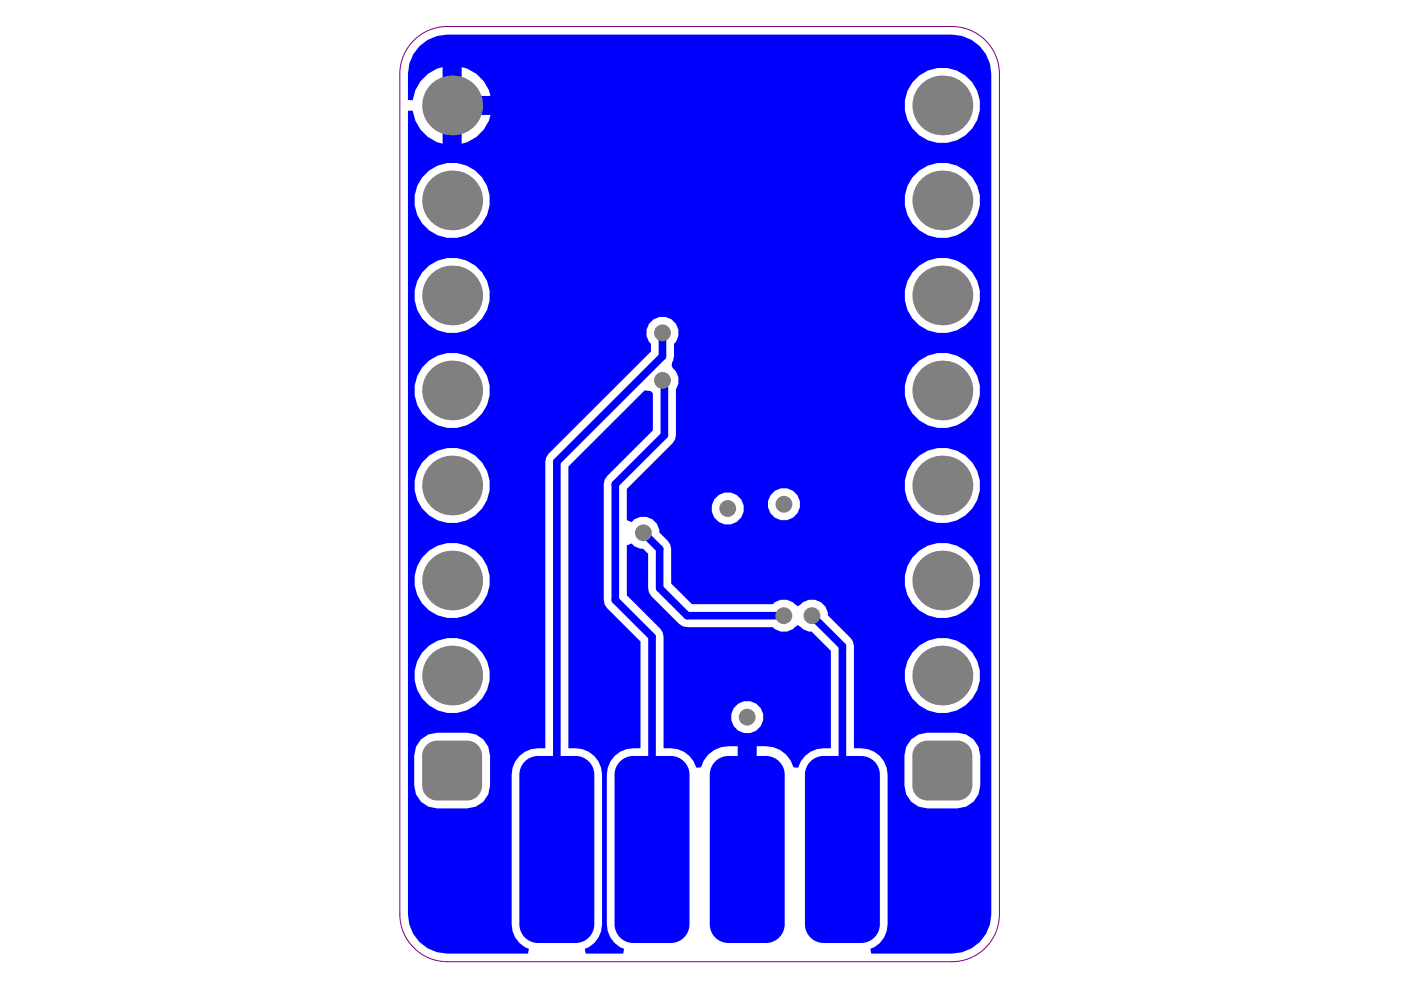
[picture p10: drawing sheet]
<svg xmlns="http://www.w3.org/2000/svg" width="297mm" height="210mm" viewBox="0 0 297 210" stroke-linecap="round" stroke-linejoin="round" font-family="sans-serif">
<path d="M87.3 9a10.1 10.1 0 0 1 7.6-3.4h106.9a10.1 10.1 0 0 1 10.1 10.1v178.1a10.1 10.1 0 0 1-10.1 10.1h-106.9a10.1 10.1 0 0 1-10.1-10.1v-178.1a10 10 0 0 1 2.5-6.7z" fill="none" stroke="#800080" stroke-width=".21"/>
<g fill="#00f">
<path d="M120.5 98.9l16.2-16.1 1.3 .1 .4 .5v7.8l-9.7 9.7-.5 .8-.2 1v24.5l.2 1 .5 .8 7.1 7v22.6a6.3 6.3 0 0 0-6.4 2.8l-.5 1.4-.2 1.4v31.8a5.5 5.5 0 0 0 3.6 5.2l-.2 1h-7.9l-.2-1a5.4 5.4 0 0 0 3.6-5.2v-31.8a5.6 5.6 0 0 0-5.6-5.6h-1.5z"/>
<path d="M132.9 115.6l1-.4 .6 .6 1.2 .5h.6l1.1 1.1v7.3l.2 .9 .5 .8 5.9 5.9 .8 .5 .9 .2h18.2a3.2 3.2 0 0 0 4.6 0l.7-.5 1 .9 1.3 .5h.6l4.1 4.1v20.6a6.3 6.3 0 0 0-6.4 2.8l-.5 1.3h-1.1a6 6 0 0 0-5.8-4.5h-2v21.9h-4v-21.9a7.2 7.2 0 0 0-6.2 1.8l-1 1.2-.6 1.5h-1a5.6 5.6 0 0 0-5.4-4.1h-1.5v-23.6l-.2-.9-.5-.8-7.1-7.1zM155 152.1a3.5 3.5 0 0 0 6.9 0 3.5 3.5 0 0 0-6.9 0z"/>
<path d="M88.9 9.8a8.3 8.3 0 0 1 6-2.5h106.9a8.4 8.4 0 0 1 8.4 8.4v178.1a8.4 8.4 0 0 1-8.4 8.4h-17.1l-.2-1a5.4 5.4 0 0 0 3.7-5.2v-31.8a5.6 5.6 0 0 0-5.6-5.6h-1.5v-21.6l-.2-.9-.6-.8-4.8-4.8a3.3 3.3 0 0 0-2-3.1 3.3 3.3 0 0 0-3.7 .7l-.6 .4-.7-.4a3.2 3.2 0 0 0-4.6 0h-17.2l-4.4-4.4v-7.3l-.2-.9-.5-.8-1.8-1.8a3.3 3.3 0 0 0-2.2-3.2 3.3 3.3 0 0 0-3.7 1l-1-.4v-6.6l9.7-9.7 .5-.8 .2-.9v-9.7a3.3 3.3 0 0 0-.6-4.5l-.3-.5 .5-2.1v-2.6a3.4 3.4 0 0 0 0-4.8 3.4 3.4 0 0 0-4.8 0 3.4 3.4 0 0 0-.1 4.8v1.6l-21.7 21.7-.5 .8-.2 .9v60.7a6.3 6.3 0 0 0-6.4 2.8l-.5 1.4-.2 1.4v31.8a5.5 5.5 0 0 0 3.6 5.2l-.2 1h-17a8.4 8.4 0 0 1-8.4-8.4v-170.3h1a8.3 8.3 0 0 0 6.3 7v-16.3a8.2 8.2 0 0 0-6.3 7.1l-1-.1v-5.5a8.3 8.3 0 0 1 2.4-5.9zM97.9 14.2v6.1h6.1a7.9 7.9 0 0 0-6.1-6.1zM191.8 22.4a8 8 0 0 0 16 0 8 8 0 0 0-16 0zM97.9 24.4v6.1a7.9 7.9 0 0 0 6.1-6.1zM191.8 42.5a8 8 0 0 0 16 0 8 8 0 0 0-16 0zM87.9 42.5a8 8 0 0 0 16 0 8 8 0 0 0-16 0zM191.8 62.7a8 8 0 0 0 16 0 8 8 0 0 0-16 0zM87.9 62.7a8 8 0 0 0 16 0 8 8 0 0 0-16 0zM191.8 82.8a8 8 0 0 0 16 0 8 8 0 0 0-16 0zM87.9 82.8a8 8 0 0 0 16 0 8 8 0 0 0-16 0zM162.8 106.9a3.4 3.4 0 0 0 6.8 0 3.4 3.4 0 0 0-6.8 0zM191.8 102.9a8 8 0 0 0 16 0 8 8 0 0 0-16 0zM87.9 102.9a8 8 0 0 0 16 0 8 8 0 0 0-16 0zM150.8 107.8a3.4 3.4 0 0 0 6.9 0 3.4 3.4 0 0 0-6.9 0zM191.8 123.1a8 8 0 0 0 16 0 8 8 0 0 0-16 0zM87.9 123.1a8 8 0 0 0 16 0 8 8 0 0 0-16 0zM191.8 143.2a8 8 0 0 0 16 0 8 8 0 0 0-16 0zM87.9 143.2a8 8 0 0 0 16 0 8 8 0 0 0-16 0zM193.2 156.8l-1.1 1.5-.3 1.9v6.3a4.9 4.9 0 0 0 4.8 4.9h6.4a4.9 4.9 0 0 0 4.8-4.9v-6.3a4.9 4.9 0 0 0-4.8-4.8h-6.4l-1.8 .3zM89.2 156.8l-1 1.5-.4 1.9v6.3a4.9 4.9 0 0 0 4.9 4.9h6.3a4.9 4.9 0 0 0 4.9-4.9v-6.3a4.9 4.9 0 0 0-4.9-4.8h-6.3l-1.9 .3z"/>
</g>
<path d="M140.5 70.6v4.9l-22.4 22.4v82.2M140.5 80.6l.4 .5v11.2l-10.4 10.4v24.5l7.7 7.8v45.1M136.4 113l3.5 3.4v8.3l5.8 5.8h20.5M172.1 130.5l6.5 6.5v43.1" fill="none" stroke="#00f" stroke-width="1.6"/>
<g fill="#808080">
<path d="M90.4 158a3.2 3.2 0 0 1 2.3-1v3.2h-3.2a3.2 3.2 0 0 1 .9-2.2z"/>
<path d="M89.5 166.5h3.2v3.2a3.2 3.2 0 0 1-3.2-3.2z"/>
<path d="M99 166.5h3.2a3.2 3.2 0 0 1-3.2 3.2z"/>
<path d="M99 157a3.2 3.2 0 0 1 3.2 3.2h-3.2z"/>
<path d="M194.4 158a3.2 3.2 0 0 1 2.2-1v3.2h-3.2a3.2 3.2 0 0 1 1-2.2z"/>
<path d="M193.4 166.5h3.2v3.2a3.2 3.2 0 0 1-3.2-3.2z"/>
<path d="M203 166.5h3.2a3.2 3.2 0 0 1-3.2 3.2z"/>
<path d="M203 157a3.2 3.2 0 0 1 3.2 3.2h-3.2z"/>
<circle cx="140.5" cy="80.6" r="1.79"/>
<circle cx="140.5" cy="70.6" r="1.79"/>
<circle cx="166.2" cy="130.5" r="1.79"/>
<circle cx="136.4" cy="113" r="1.79"/>
<circle cx="172.1" cy="130.5" r="1.79"/>
<circle cx="154.3" cy="107.8" r="1.79"/>
<circle cx="166.2" cy="106.9" r="1.79"/>
<circle cx="158.4" cy="152.1" r="1.79"/>
<circle cx="95.9" cy="143.2" r="6.3"/>
<circle cx="199.8" cy="143.2" r="6.3"/>
<circle cx="95.9" cy="123.1" r="6.3"/>
<circle cx="199.8" cy="123.1" r="6.3"/>
<circle cx="95.9" cy="102.9" r="6.3"/>
<circle cx="95.9" cy="82.8" r="6.3"/>
<circle cx="95.9" cy="62.6" r="6.3"/>
<circle cx="95.9" cy="42.5" r="6.3"/>
<circle cx="95.9" cy="22.4" r="6.3"/>
<circle cx="199.8" cy="102.9" r="6.3"/>
<circle cx="199.8" cy="82.8" r="6.3"/>
<circle cx="199.8" cy="62.6" r="6.3"/>
<circle cx="199.8" cy="42.5" r="6.3"/>
<circle cx="199.8" cy="22.4" r="6.3"/>
</g>
<g fill="#808080">
<path d="M89.5 160.2l3.2-3.2h6.3l3.2 3.2v6.3l-3.2 3.2h-6.3l-3.2-3.2z" fill-rule="evenodd"/>
<path d="M193.4 160.2l3.2-3.2h6.4l3.2 3.2v6.3l-3.2 3.2h-6.4l-3.2-3.2z" fill-rule="evenodd"/>
</g>
<g fill="#00f">
<path d="M170.7 164.2l3.9-3.9h8l4 3.9v31.8l-4 3.9h-8l-3.9-3.9z" fill-rule="evenodd"/>
<path d="M130.3 164.2l4-3.9h7.9l4 3.9v31.8l-4 3.9h-7.9l-4-3.9z" fill-rule="evenodd"/>
<path d="M110.1 164.2l4-3.9h7.9l4 3.9v31.8l-4 3.9h-7.9l-4-3.9z" fill-rule="evenodd"/>
<path d="M150.5 164.2l4-3.9h7.9l4 3.9v31.8l-4 3.9h-7.9l-4-3.9z" fill-rule="evenodd"/>
</g>
<g fill="#00f">
<path d="M182.6 160.3a4 4 0 0 1 3.9 3.9h-3.9z"/>
<path d="M171.8 161.4a4 4 0 0 1 2.8-1.1v3.9h-3.9a3.9 3.9 0 0 1 1.1-2.8z"/>
<path d="M170.7 196h3.9v3.9a4 4 0 0 1-3.9-3.9z"/>
<path d="M182.6 196h4a4 4 0 0 1-4 3.9z"/>
<path d="M142.2 160.3a4 4 0 0 1 4 3.9h-4z"/>
<path d="M131.5 161.4a4 4 0 0 1 2.8-1.1v3.9h-4a3.9 3.9 0 0 1 1.2-2.8z"/>
<path d="M130.3 196h4v3.9a4 4 0 0 1-4-3.9z"/>
<path d="M142.2 196h4a4 4 0 0 1-4 3.9z"/>
<path d="M122 160.3a4 4 0 0 1 4 3.9h-4z"/>
<path d="M111.3 161.4a4 4 0 0 1 2.8-1.1v3.9h-4a3.9 3.9 0 0 1 1.2-2.8z"/>
<path d="M110.1 196h4v3.9a4 4 0 0 1-4-3.9z"/>
<path d="M122 196h4a4 4 0 0 1-4 3.9z"/>
<path d="M162.4 160.3a4 4 0 0 1 4 3.9h-4z"/>
<path d="M151.6 161.4a4 4 0 0 1 2.9-1.1v3.9h-4a3.9 3.9 0 0 1 1.1-2.8z"/>
<path d="M150.5 196h4v3.9a4 4 0 0 1-4-3.9z"/>
<path d="M162.4 196h4a4 4 0 0 1-4 3.9z"/>
</g>
</svg>
